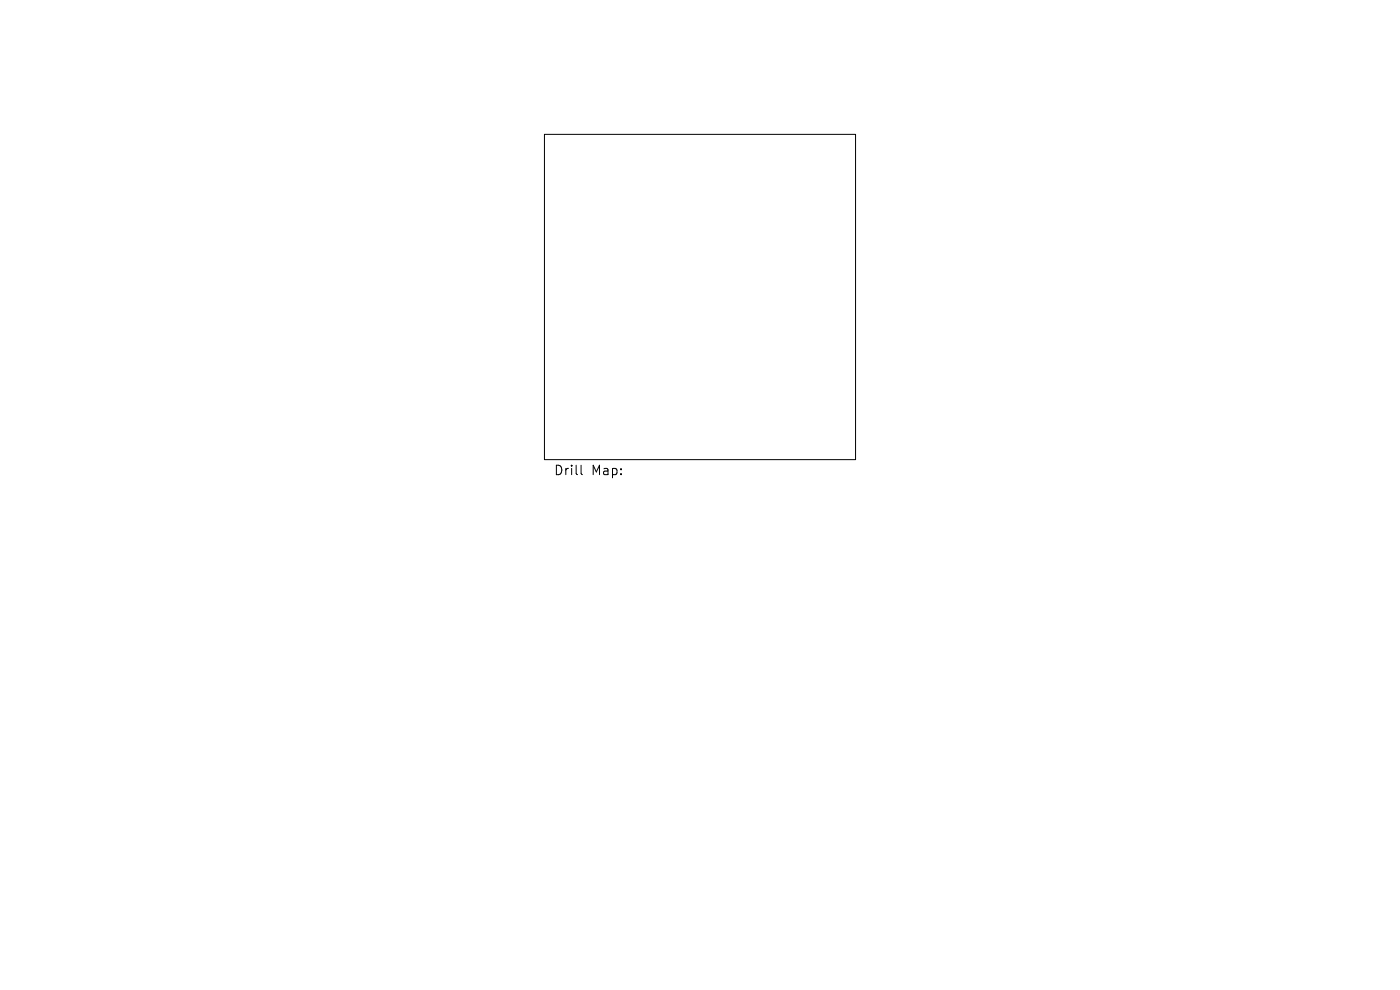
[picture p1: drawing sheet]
<svg xmlns="http://www.w3.org/2000/svg" width="297mm" height="210mm" viewBox="0 0 297 210" stroke-linecap="round" stroke-linejoin="round" font-family="sans-serif">
<defs><g id="words">
<g font-size="2.8">
<text x="117.4" y="101.1">Drill</text>
<text x="125.4" y="101.1">Map:</text>
</g>
</g></defs>
<path d="M115.5 28.5h66v69h-66zM123.3 98.7v1.7l.3 .3" fill="none" stroke="#000" stroke-width=".21"/>
<use href="#words"/>
</svg>
